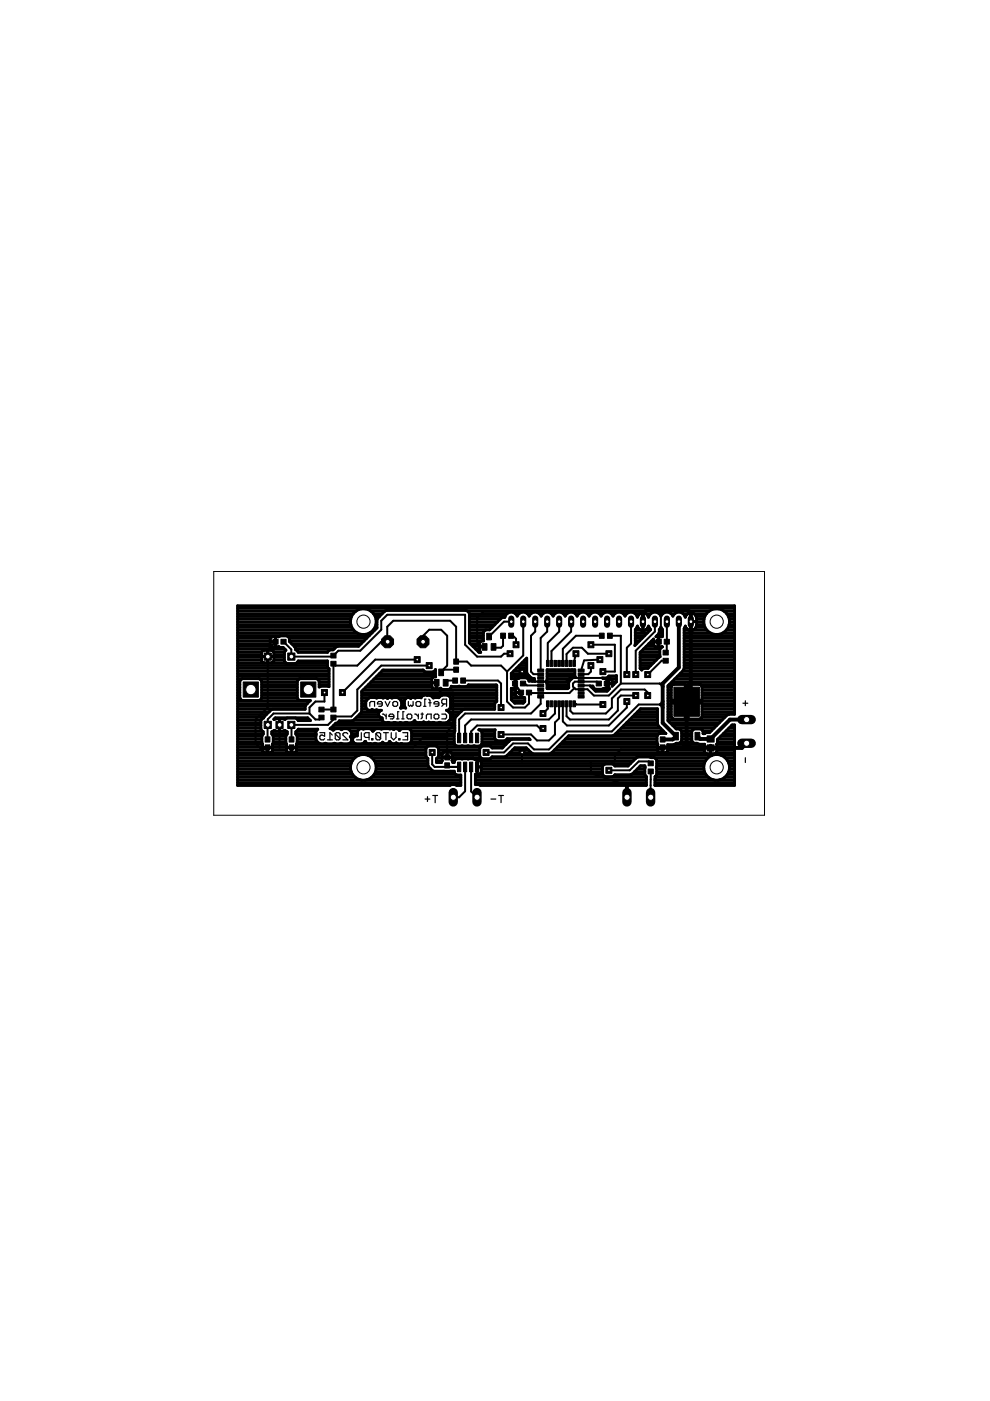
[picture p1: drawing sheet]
<svg xmlns="http://www.w3.org/2000/svg" width="210mm" height="297mm" viewBox="0 0 210 297" stroke-linecap="round" stroke-linejoin="round" font-family="sans-serif">
<g fill="none" stroke="#000" stroke-width=".25">
<path d="M67.8 155.3h1v.8l-.5-.2h-.2l-.3 .2v.5l.3 .3h.5l.2-.3M69.4 156.9h1.1M70.5 155.9l-.5-.6v1.6M71.1 155.6l.2-.3h.5l.3 .3v1M71.1 155.6v1l.2 .3h.5l.3-.3M71.1 155.6l1 1M73.7 155.6l-.2-.3h-.5l-.3 .3v.3l1 1h-1M76.6 155.3v1.6h-1M78.3 156.4h-.8l-.3-.3v-.5l.3-.3h.8v1.6M78.4 149.8v-.8l.3-.3h.7v1.1M78.8 156.6h.3v.3h-.3zM79.7 155.6l.2-.3h.6l.2 .3v1"/>
<path d="M79.7 155.6v1l.2 .3h.6l.2-.3M79.7 155.6l1 1M81 149.2h-1v-.2l.3-.3h.5l.2 .3v.5l-.2 .3h-.5M81.1 151.4h.2l.6 .5M81.3 155.3h1M81.7 148.7l.5 1.1 .5-1.1M81.8 155.3v1.6M81.9 151.4v1M83 155.3v1.1l.5 .5 .5-.5v-1.1M83.3 149l.2-.3h.6l.2 .3v.5l-.2 .3h-.6l-.2-.3zM83.5 151.9h-1v-.2l.2-.3h.5l.3 .3v.5l-.3 .2h-.5M84.1 152.4h.5"/>
<path d="M84.5 156.6h.3v.3h-.3zM84.6 150.9h-.3v1.5M85.2 152.4h.5M85.4 155.3h1v1.6h-1M85.7 150.9h-.3v1.5M85.9 156.1h.5M86.3 151.7l.3-.3h.5l.2 .3v.5l-.2 .2h-.5l-.3-.2zM86.6 148.7v.8l.2 .3 .3-.3 .2 .3 .3-.3v-.8M87.9 151.4h.3l.5 .5M88.2 149l.3-.3h.5l.2 .3v.5l-.2 .3h-.5l-.3-.3zM88.7 151.4v1M89.3 151.4h.5"/>
<path d="M89.5 151.2v1l-.2 .2M89.8 149.8h.5M90.3 148.2h-.2v1.6M90.4 152.4v-.7l.3-.3h.7v1M90.9 148.2l.3 .3v1.3M90.9 149h.5M92 151.7l.3-.3h.5l.2 .3v.5l-.2 .2h-.5l-.3-.2zM93 149.2h-1v-.2l.3-.3h.5l.2 .3v.5l-.2 .3h-.5M93.7 151.4h.7l.3 .3v.5l-.3 .2h-.7M94.2 149.2l-.5 .6M94.7 149.2h-.8l-.2-.2v-.5l.2-.3h.8v1.6M157.5 149.1h1"/>
<path d="M158 148.6v1M90.1 169.4h1M90.6 168.9v1M91.8 168.7h1M92.3 168.7v1.5M104.1 169.4h1M105.7 168.7h1M106.2 168.7v1.5M158 160.7v1"/>
</g>
<g fill="#000" stroke="#000" stroke-width=".21">
<path d="M57.9 135.6h1.1v1h-1.1zM59.6 135.6h1.1v1h-1.1zM70.1 138.5h1.1v1h-1.1zM96.2 139.7h1v1.1h-1zM102.2 136.5h1.1v1.4h-1.1zM103.2 134.3h1v1.4h-1zM104.1 136.5h1.1v1.4h-1.1zM106.2 134.2h1v1.1h-1zM107.8 134.2h1.1v1.1h-1.1zM127.1 134.2h1v1.1h-1zM128.8 134.2h1v1.1h-1zM139.1 135.6h1.1v1h-1.1z"/>
<path d="M140.6 139.6h1.1v1h-1.1zM140.6 137.9h1.1v1h-1.1zM140.8 135.6h1.1v1h-1.1zM56.2 157.9h1v1.1h-1zM56.2 156.2h1v1.1h-1zM61.3 157.9h1v1.1h-1zM61.3 156.2h1v1.1h-1zM67.6 151.6h1.1v1h-1.1zM67.6 149.9h1.1v1h-1.1zM70.1 151.6h1.1v1h-1.1zM70.1 149.9h1.1v1h-1.1zM70.1 140.2h1.1v1h-1.1z"/>
<path d="M92.1 144.1h1v1.4h-1zM93 141.9h1v1.4h-1zM94 144.1h1v1.4h-1zM96 143.7h1v1.1h-1zM96.2 141.4h1v1.1h-1zM97 155.4h.7v2.1h-.7zM97.7 143.7h1v1.1h-1zM98.3 155.4h.7v2.1h-.7zM99.5 155.4h.7v2.1h-.7zM100.8 155.4h.7v2.1h-.7zM108.6 144.4h1.1v1h-1.1zM109.9 146.3h1.1v1h-1.1z"/>
<path d="M110.3 144.4h1.1v1h-1.1zM111.6 146.3h1.1v1h-1.1zM114 147.4h1.3v.6h-1.3zM114 146.7h1.3v.5h-1.3zM114 145.9h1.3v.5h-1.3zM114 145.1h1.3v.5h-1.3zM114 144.3h1.3v.5h-1.3zM114 143.5h1.3v.5h-1.3zM114 142.7h1.3v.5h-1.3zM114 141.9h1.3v.5h-1.3zM115.9 148.6h.5v1.3h-.5zM115.9 140h.5v1.3h-.5z"/>
<path d="M116.6 148.6h.6v1.3h-.6zM116.6 140h.6v1.3h-.6zM117.5 148.6h.5v1.3h-.5zM117.5 140h.5v1.3h-.5zM118.3 148.6h.5v1.3h-.5zM118.3 140h.5v1.3h-.5zM119.1 148.6h.5v1.3h-.5zM119.1 140h.5v1.3h-.5zM119.8 148.6h.6v1.3h-.6zM119.8 140h.6v1.3h-.6zM120.6 148.6h.6v1.3h-.6zM120.6 140h.6v1.3h-.6z"/>
<path d="M121.5 148.6h.5v1.3h-.5zM121.5 140h.5v1.3h-.5zM122.6 141.9h1.2v.5h-1.2zM122.6 142.7h1.2v.5h-1.2zM122.6 143.5h1.2v.5h-1.2zM122.6 144.3h1.2v.5h-1.2zM122.6 145.1h1.2v.5h-1.2zM122.6 145.9h1.2v.5h-1.2zM122.6 146.7h1.2v.5h-1.2zM122.6 147.4h1.2v.6h-1.2zM126.4 144.4h1.1v1h-1.1zM128.1 144.4h1.1v1h-1.1z"/>
<path d="M140 156.2h1v1.1h-1zM140 157.9h1v1.1h-1zM142.8 155.3h1v1.6h-1zM142.9 145.7h5.4v6.2h-5.4zM147.4 155.3h1v1.6h-1zM149.9 156h1.5v1.3h-1.5zM149.9 157.9h1.5v1.3h-1.5zM94.3 161.7h1v1.1h-1zM94.3 160h1v1.1h-1zM97 161.6h.7v2h-.7zM98.3 161.6h.7v2h-.7zM99.5 161.6h.7v2h-.7z"/>
<path d="M100.8 161.6h.7v2h-.7zM137.4 163h1.1v1.1h-1.1zM137.4 161.3h1.1v1h-1.1z"/>
<circle cx="82.2" cy="136.1" r="1.38"/>
</g>
<g fill="none" stroke="#000" stroke-width=".42">
<path d="M58.4 136.1l-1.6 1.6v12.3l-2.6 2.5v5.1l1.3 1.3h.8l.4-.4h30.9l2.1-2.1h5.1M60.1 136.1l1.7 1.6v1.5h8.7l1.2-1.2h4.7l4.4-4.5v-1.9l1.3-1.3h16.5v6.4l2.6 2.5h5l.7-.6h1.2M88.5 139.8h-8.9l-7 7M89.7 136.1v-1.3l1.3-1.3h2.5l1.3 1.3v6.3l-1.3 1.3v.2l.6-.6h2.6M106.7 134.8v2.1l-.5 .4h-1.4l-.2-.1M108.4 134.8h.4l.6 .6v1.3M108.4 131.8h-1.6l-3.1 3.2M110.9 131.8v7.2l-3.4 3.4M113.5 131.8v2.1l-.9 .9v7.6l.5 .5h1.5M116 131.8v2.1l-1.4 1.4v6.8M118.6 131.8v2.1l-2.5 2.4v4.4M121.1 131.8v2.1l-4.2 4.1v2.7"/>
<path d="M122.1 138.6l-.4 2.1M125.3 136.7h5.1v5.7h-2.6M127.2 139.8l-3.4 .2-.6 2.1M127.6 134.8h-5.5l-2.8 2.8v3.1M129.1 138.6h-4.4l-1.3-1.3h-1.9l-1.4 1.4v2M129.3 134.8h2.3v10.1M133.8 131.8v4.6l-.9 .9v5.7M136.3 130.1l-.3-.4h-33.6l-1.2 1.3v5.1l1.1 1.1h.4M138.9 131.8v2.1l-4.1 4.1v5M140.1 129.1v5.1l-.4 .4v1.5M141.4 131.8v6.4l-.3 .2M59.3 153.7v4.8"/>
<path d="M65.6 151.3h-7.6l-1.2 1.2-.1 4.3M65.6 151.3l1.3 1.2h.8l.5-.4M68.8 146.8v1.9h-1.9l-1.3 1.3v1.3M91 141.1h-10.2l-5 5.1v4.4l-1.3 1.3h-3.6l-.2 .2v.4l-1.2 1.2h-7.7v3.1M91.6 159.5v2.6l.6 .5h5.1M92.6 144.8v1.1l.9 .9h2.6v7l-1.3 1.3v5.5h5.5l.9 .8v1.2l.1-1.2h29.1v-1.2l1.2-1.3h8.5l.4-.4M96.5 144.3h-1.5l-.5 .5M98.2 144.3h7.4l.6 .6v5.1M107.5 142.4l-1.3-1.3h-6.3l-.9-.8h-2.3v-7.4l-1.3-1.3h-12l-1.3 1.3 .1 3.2h-1.4l-5 5h-4.7l-.4-.4v9.7h-2.5M107.5 142.4v6.3l1.3 1.3h2.5l.9-.8v-2.4l8.5 .1 1.1-1M110.7 142.4l2.1 2.1h7.2l.8-.8h7.7l.6 .6v.2l-.4 .4 .4 .5v.2l-.6 .6h-2.6l-.8-.9h-1.9M110.7 159.5v1.9"/>
<path d="M110.9 144.9h.4l.4 .4h2.9M112 143.7h-2l-.6 .6v.4l-.2 .2 1.3 1.9M114.6 147.7v1.5l-2 2.1h-14l-1.3 1.2v4M115.1 154.5h-.6l-.6-.7h-12.7l-1.3 1.3v1.4M116.1 149.2v1.1l-1 1M117.7 149.2v2.1l-1.3 1.2h-16.5l-1.3 1.3v2.7M118.5 149.2v3.1l-.8 .9v2.5l-1.3 1.3h-2.5l-1.3-1.3h-6.4M121.7 149.2h.4v.2h5.7M125.3 141.1v1.3l-.6 .5h-1.5M127 144.9l-.4-.4h-4.7l-.4 .4v.7l.3 .3M131.6 144.9l-2.5 2.6h-3.2l-1.3-1.4h-2.6l-.2-.2M131.6 144.9h8.9"/>
<path d="M132.9 148.7v1.3l-3.8 3.8h-8.9l-.9-.8v-3.8M134.8 147.5h-3.2l-.6 .6v2.5l-1.9 1.9h-8.3l-.7-.7v-2.6M137.3 147.5v-.7l-.6-.6h-5.1l-1.9 1.9v1.9l-1.2 1.3h-7l-.6-.6v-1.5M139.9 144.9l.6 .7M140.5 149.4h-5.1l-5.7 5.7h-9.5l-3.8 3.8h-3.2l-1.2-1.3h-3.2l-1.9 1.9h-3.8M140.5 156.8l-.2 .2M140.5 148.7l-.6 .7 .6 .6M141.1 140.1h-.8l-3 2.9M94.8 162.3l.3 .3M98.6 162.6v5.2l-1.3 1.2h-1.2M99.9 162.6v5.2l1.2 1.2M125.3 161.4v2.6l7.6 2.5"/>
<path d="M138 161.8l-.4-.4h-2.2l-1.9 1.9h-4.4M138 163.6l-.1 5.4"/>
</g>
<path d="M136.3 131.8v-1.7l1-1h8.3l.9 .9v17.9l-.9 .9v9.7M143.9 131.8v9.7l-3.4 3.4v8.4l2.8 2.8-.7 .7h-2.1M144.9 158.3l.7-.7 .6 .7M158.3 157.6l-1 1-16.8-.1M158.3 152.6h-3.5l-4.1 4.1h-2.2l-.6-.6M132.9 166.5v2.5" fill="none" stroke="#000" stroke-width=".83"/>
<g fill="none" stroke="#000" stroke-width=".61">
<path d="M50.4 135.9h6.9M50.4 139.9h5.1M50.4 139.4h5.1M50.4 138.8h5.1M50.4 138.2h5.1M50.4 137.6h10M50.4 137.1h7.2M50.4 136.5h6.9M50.4 135.3h6.9M50.4 134.7h27.9M50.4 134.2h25.3M50.4 133.6h24.6"/>
<path d="M50.4 133h24.2M50.4 132.4h24M50.4 131.9h23.9M50.4 131.3h24M50.4 130.7h24.1M50.4 130.1h24.5M50.4 129.5h25.1M50.4 129h105.3M55.5 139.2h2.6M55.5 138.2l.4-.3h1.7l.4 .3M55.5 138.2v1.8l.1 .3 .3 .2M56.8 137.9v2.6"/>
<path d="M56.8 139.9h.1M56.8 139.4h.1M56.8 138.8h.1M56.8 138.2h.1M57.3 136.1h1.1M57.3 135.3v1.3l.3 .5M57.6 137.1l2.4 .2 .6 .5-.3 .5v1.8l.3 .5 2.1 .1 .5-.6h6.2v1.3l.3 .4M58 138.2h2.3M58 138.2l.1 1.8-.5 .5M58.1 139.9h2.2M58.1 139.4h2.2M58.1 138.8h2.2"/>
<path d="M58.4 135v2.1M58.4 135.9h.1M58.4 137.1h.1M58.4 136.5h.1M58.4 135.3h.1M61.3 135.3h16.4M61.4 135.9h15.8M61.8 136.5h14.8M62.4 137.1h9.1M62.7 137.6h8.1M63.2 138.2h6.3M71 137.4v.1"/>
<path d="M78.4 134.2h.5M78.6 129.5h3M79.1 133.6h.4M79.2 130.1h1.8M79.5 133h.4M79.5 130.7h1M79.7 132.4h.2M79.7 131.3h.3M79.8 131.9h.1M99.1 129.5h51.3M99.1 129.6l-.3-.2h-16.9l-.3 .2-1.5 1.5-.2 .3v1.7l-3.9 3.9h-4.4l-1 .8-.9 .1-.3 .4h-6.2l-.5-.5-.2-.6-1.1-1.2v-.6l-.3-.4-.3-.2h-1.4l-.3 .2h-1.5l-.3 .3M99.1 129.6l.4 .6"/>
<path d="M99.5 130.2v6.1l2 2h.4M99.5 135.3h3M99.5 134.7h3M99.5 134.2h3M99.5 133.6h3.4M99.5 133h4.9M99.5 132.4h5.4M99.5 131.9h6M99.5 131.3h6.6M99.5 130.7h7.6M99.5 130.1h8M99.7 136.5h2"/>
<path d="M100.3 137.1h1.4M100.9 137.6h.8M101.4 138.2h.4M101.7 137.2h1M102.2 135.9l-.3 .1-.2 .4v1.5l.2 .4M102.7 137.2h.1M107 130.9l-.7 .1-2.5 2.5h-.7l-.5 .4-.1 2h-3M107 130.9h.1M109.3 130.1h.7M111.3 139.9h.4M111.8 130.1h.8M114.4 130.1h.7"/>
<path d="M116.9 130.1h.7M119.5 130.1h.7M122 130.1h.7M124.5 130.1h.8M127.1 130.1h.7M129.6 130.1h.7M132.1 130.1h.8M134.7 130.1h1M134.7 135.9h.9M134.7 136.5h.3M134.7 135.3h1.4M134.7 134.7h2"/>
<path d="M134.7 134.2h2.6M134.7 133.6h1.2M135 133h.3M135.1 130.7h.1M135.1 132.7a1.21 1.21 0 0 0 1.2 1 1.21 1.21 0 0 0 1.2-1l.4 .8-3.3 3.4 .1-3.4zM135.7 130.1l-.6 .8a1.37 1.37 0 0 0-1.2-1.1 1.37 1.37 0 0 0-1.4 .8 1.36 1.36 0 0 0-1.2-.8 1.36 1.36 0 0 0-1.3 .8 1.36 1.36 0 0 0-1.3-.8 1.36 1.36 0 0 0-1.3 .8 1.36 1.36 0 0 0-1.2-.8 1.36 1.36 0 0 0-1.3 .8 1.36 1.36 0 0 0-1.3-.8 1.36 1.36 0 0 0-1.2 .8 1.36 1.36 0 0 0-1.3-.8 1.36 1.36 0 0 0-1.3 .8 1.36 1.36 0 0 0-1.2-.8 1.36 1.36 0 0 0-1.3 .8 1.36 1.36 0 0 0-1.3-.8 1.36 1.36 0 0 0-1.3 .8 1.36 1.36 0 0 0-1.2-.8 1.36 1.36 0 0 0-1.3 .8 1.36 1.36 0 0 0-1.3-.8 1.36 1.36 0 0 0-1.2 .8 1.38 1.38 0 0 0-1.4-.8 1.38 1.38 0 0 0-1.3 1.1M135.7 130.1l.5-.2 .8 .2M135.7 139.9h3.4M135.7 139.4h4M135.7 138.8h4.2M135.8 138.2h4.1M136.3 129.9v3.8"/>
<path d="M136.3 131.8h.1M136.3 133.6h.1M136.3 133h.1M136.3 132.4h.1M136.3 131.9h.1M136.3 131.3h.1M136.3 130.7h.1M136.3 130.1h.1M136.4 137.6h3.5M136.8 133.6h1.1M137 130.1l.5 .8a1.37 1.37 0 0 1 1.2-1.1 1.37 1.37 0 0 1 1.4 .8 1.36 1.36 0 0 1 1.3-.8 1.36 1.36 0 0 1 1.3 .8 1.39 1.39 0 0 1 1.4-.8 1.39 1.39 0 0 1 1.2 1.1l.5-.8M137 130.1h1"/>
<path d="M137 137.1h1.9M137.4 133h.2M137.5 130.7h.1M137.6 136.5h1M138.2 135.9h.4M138.6 136.1h1.1M138.9 137.1l1.5 .1-.2 .1-.3 .4 .1 1.5-2.6 2.5h-1.7M138.9 137.1l-.3-.5v-1.1l-2.9 2.8v3.4l.4 .4 .5-.4M139.3 134.7h1.2M139.7 135v2.1M139.7 135.9h.1M139.7 137.1h.1"/>
<path d="M139.7 136.5h.1M139.7 135.3h.1M139.7 134.2h.8M139.8 130.1h.7M139.8 133.6h.7M140.1 133h.1M140.1 133l.4 .5v1.4l-1.4 .1 .5-.6 .2-.9zM142.3 130.1h.7M144.8 130.1h1M145.1 135.9h10.6M145.1 139.9h10.6M145.1 139.4h10.6"/>
<path d="M145.1 138.8h10.6M145.1 138.2h10.6M145.1 137.6h10.6M145.1 137.1h10.6M145.1 136.5h10.6M145.1 135.3h10.6M145.1 134.7h10.6M145.1 134.2h5.5M145.1 133.6h.9M145.2 133h.2M145.2 130.7h.2M145.8 130.1a1.23 1.23 0 0 1 1.9 1v1.6l-.3 .5-.5 .4"/>
<path d="M146 133.6h.9M146 133.6l-.6-.5-.1-.4-.2 .6v8.4l-.2 .4-3.3 3.3v7.4l1.8 1.8h.6l.4 .3v2.4M146.5 131.8h1.2M146.5 129.9v3.8M146.5 133.6h.1M146.5 133h.1M146.5 132.4h.1M146.5 131.9h.1M146.5 131.3h.1M146.5 130.7h.1M146.5 130.1h.1M146.9 133.6h3"/>
<path d="M147.1 130.1h2.7M147.6 133h1.9M147.6 130.7h1.8M147.7 132.4h1.6M147.7 131.9h1.5M147.7 131.3h1.6M153.3 134.2h2.4M153.5 129.5h2.2M154 133.6h1.7M154.1 130.1h1.6M154.4 133h1.3M154.4 130.7h1.3"/>
<path d="M154.6 132.4h1.1M154.6 131.3h1.1M154.7 131.9h1M50.4 144.6h.4M50.4 141.7h19.2M50.4 140.5h10.2M50.4 153.2h4.9M50.4 145.1h.4M50.4 159.6h39.9M50.4 155.5h5.4M50.4 159h5.3M50.4 158.4h5.3"/>
<path d="M50.4 157.8h5.3M50.4 157.3h5.1M50.4 156.7h5.1M50.4 156.1h5.1M50.4 155h5.1M50.4 154.4h4.9M50.4 153.8h4.9M50.4 152.6h5M50.4 152.1h5.6M50.4 151.5h6.1M50.4 150.9h6.7M50.4 150.3h14.3"/>
<path d="M50.4 149.8h14.3M50.4 149.2h14.8M50.4 148.6h15.3M50.4 148h.5M50.4 147.4h.4M50.4 146.9h.4M50.4 146.3h.4M50.4 145.7h.4M50.4 144h.8M50.4 143.4h19.4M50.4 142.8h19.4M50.4 142.2h19.4"/>
<path d="M50.4 141.1h19M50.9 144.2l.5-.3h3.5l.5 .3 .1 3.8-.3 .4h-4l-.4-.4zM55.1 144h8.3M55.5 148h7.6M55.5 144.6h7.5M55.5 145.1h7.5M55.5 147.4h7.5M55.5 146.9h7.5M55.5 146.3h7.5M55.5 145.7h7.5M55.5 156.1v1.4l.2 .3M55.7 158.5h2.1"/>
<path d="M55.7 157.8v1.3l.1 .3 .4 .2M55.9 152.2h.1M55.9 152.2l-.3 .1-.3 .5v1.8l.1 .3 .4 .2v.5l-.3 .5M56.7 158.5v1.1M56.7 159h.1M57.6 155.5h3.3M57.8 157.8v1.3l-.1 .3-.4 .2M57.8 159h2.9M57.8 158.4h2.9M57.8 157.8h2.9M57.9 156.1l-.3-.5v-.4l.5-.3 .3 .1h1.7l.3-.1 .5 .3v.4l-.3 .5M57.9 156.1v1.4l-.1 .3"/>
<path d="M57.9 157.3h2.7M57.9 156.7h2.7M57.9 156.1h2.7M58 155h.3M58.1 152.5l.3-.3h6.8l.6 .6h-2.6l-.5-.6h-1.8l-.5 .3-.3-.1zM59.3 152.4v2.6M59.3 153.7h.1M59.3 153.2h.1M59.3 155h.1M59.3 154.4h.1M59.3 153.8h.1M59.3 152.6h.1"/>
<path d="M60.3 155h.2M60.4 152.5v.1M60.6 156.1v1.4l.1 .3M60.7 158.5h2.2M60.7 157.8v1.3l.2 .3 .3 .2M61.8 158.5v1.1M61.8 159h.1M62.7 155.5h4.3M62.9 157.8v1.3l-.2 .4-.3 .1M62.9 159h27.4M62.9 158.4h27.6M62.9 157.8h33.5"/>
<path d="M63 140.5h6.4M63 156.1v1.4l-.1 .3M63 157.3h4.3M63 156.7h4M63 156.1h4M63 155h4.1M63.2 152.6h2.5M67 155.5v1.3a1.41 1.41 0 0 0 2 .8h1.9a1.46 1.46 0 0 0 1.4 0l1.6 .1a.84 .84 0 0 0 .7-1M67 155.5a.84 .84 0 0 1 .4-.9h-4.2l-.5 .5v.5l.3 .5M67.4 144h2.4M67.7 144.6h2.1M67.7 145.1h2.1"/>
<path d="M69.7 141.8h.1M69.8 141.8v3.8l-1.8-.1-.3 .2v-1.2l-.1-.3-.5-.3h-3.5l-.5 .3v4l.5 .3h2.2a1.87 1.87 0 0 0-1.1 1.9h-6.9l-.3 .1-1.6 1.7M70.1 154.4h26.3M70.7 153.8h25.7M71.6 153.2l-.4 .1-1.2 1.2 .7 .3 .5-.3 1.3 .1a1.42 1.42 0 0 1 2.1 .8v.4l-.3 .4 .3 .5M71.6 153.2h10M74.3 155h1.6M74.4 156.1h.8M74.5 157.3h.3M74.6 155.5h1.2M74.6 156.7h.2M75.1 152.6h5.9"/>
<path d="M75.6 152.1h5M75.9 154.9a.85 .85 0 0 1 1.1-.3l1.4-.1 .6 .5 .8-.5h3.3l.4 .2a.83 .83 0 0 1 1.2 .2l.5-.4h1.4l.5 .4 .2 .3v1.8l-.2 .3-.5 .4-1.5-.1a1.02 1.02 0 0 1-1.1-.1 .83 .83 0 0 1-1 .1l-.4-.4a.85 .85 0 0 1-1.5 .2l-.2 .2a1.54 1.54 0 0 1-1.4 0h-1a.99 .99 0 0 1-1.1-.4l-.6 .5h-1.4a.86 .86 0 0 1-.6-1 .86 .86 0 0 1 1-.7zM76.2 151.5h4.1M76.6 150.9h3.8M76.7 150.3h1.1M76.7 149.8h.9M76.7 149.2h.9M76.7 148.6h.9M76.7 148h1.5M76.7 147.4h13.1M76.7 146.9h28.6M77 146.3h28.3"/>
<path d="M77.3 157.3h.2M77.6 145.7h14M78.1 145.1h13.4M78.2 148l-.6 .8v1.1a.84 .84 0 0 0 1.3 .5 .75 .75 0 0 0 .9 .1l1.1 .1-.5 .3M78.7 144.6h12.8M79 155h.1M79.3 144h12.2M79.9 143.4h12.4M80.4 150.9a.86 .86 0 0 0 .6 1.4 .85 .85 0 0 0 .4 .8 .85 .85 0 0 0 .9 0h3.8a1.47 1.47 0 0 0 1.4 0l.4-.3a1.53 1.53 0 0 0 1.9 .2 .97 .97 0 0 0 1.1 .1l.3 .1 .6-.1a1.54 1.54 0 0 0 1.4 0l1.4 .1 .8-.6M80.4 142.8h11.9M81 142.2h8.9M82.1 148l-3.6-.1-.3 .1"/>
<path d="M82.1 148l2.1-.1 .3 .1M82.1 153.2h.4M82.1 148h.1M82.6 157.3h.1M83.5 153.2h.3M84.5 148h1.6M84.5 148l.5 .5M84.9 153.2h.1M85 148.5h.1M85 148.5a1.46 1.46 0 0 1 0 1.5l-.1 .1h1.1l-.3-.4v-1.1M85.1 148.6h.6M85.1 149.8h.7"/>
<path d="M85.2 149.2h.5M85.9 153.2h.4M86.1 148l.3-.1 .7 .1M86.1 148l-.4 .6M87 148h.1M87.1 148h.1M87.1 148l.3-.1 .6 .1 .3-.1 1 .1v-.2a1.27 1.27 0 0 1 1.4-.4l.7 .1 .5 .5 1.1-.1 .7-.5 1.5 .1 .3 .6v1.8a.81 .81 0 0 1-.8 .7 1.22 1.22 0 0 1 .8 .9M87.2 157.3h9.1M87.2 155h9.2M87.3 155.5h9M87.3 156.7h9M87.3 156.1h9"/>
<path d="M87.3 153.2h1.1M88.9 153.2h.1M89.5 153.2h.6M90.7 153.2h.4M91.2 147.4h2.4M91.5 144.8h1.1v1.2M91.7 153.2h.3M92.2 142.2h.1M92.3 143.4l.1 .1-.7 .1-.2 .4v1.5l.5 .5 1.4-.1 .5 .3h1.2l.5-.3 .1-.4 3.1 .1 .5-.4 6 .1v3.4l-.4 .5v1.2h-6.5l-.3 .1-1.5 1.5-.2 .4v2.6M92.3 143.4v-1.5l-.5 .6h-1.6l-.5-.5h-8.5l-4.5 4.6v4.2l-.2 .4-1.5 1.5-.3 .1h-2.8l-.3 .4M92.6 145.1h.1M92.6 145.7h.1"/>
<path d="M92.8 158.4h9.1M93 159.6h1M93 159h8.7M93 153.2h.4M94 159.6l-.3 .4 .1 1.3-.2 .4h-1.1a1.63 1.63 0 0 1 .5-1.4v-1.6l-.3-.4-1.8-.1-.5 .3-.1 1.8 .4 .5v1.4l1 1.2 .3 .1h4.3a.69 .69 0 0 0 .6 .8h.8v2.2h-.9M94 159.6h1.7l.2 .4-.1 1.3 .2 .4h.3a.72 .72 0 0 1 .6-.8h3.5l.3 .1h.9l.3 .2 .1 2.6-.4 .4h-.8v2.1l1 .2h35.2l.1-1.8-.4-.5M94.7 153.2h1.7M94.8 159.5v1.1M94.8 159.6h.1M95 147.4h10.3M95.1 150.9h2.6M95.1 152.9h.1"/>
<path d="M95.3 150.3h9.6M95.4 152.6h1M95.5 148h9.8M95.5 151.5l-.1 1.1M95.5 152.1h1.1M95.5 151.5h1.6M95.5 149.8h9.4M95.5 149.2h9.4M95.5 148.6h9.8M95.6 159.6h6.1M95.7 145.7h9.6M96.4 155v2.9"/>
<path d="M96.4 157.9l.5 .3h4.7l.5-.3M96.4 155h.1M96.8 151.8h.1M97.8 150.8h.1M101.5 154.7h3.5l-.1 .2M101.5 154.7h.1M101.6 154.7l.3 .1 .3 .5-.1 2.6M102 155h2.9M102.1 157.8h5.2M102.2 155.5h2.7M102.2 157.3h5.6M102.2 156.7h2.8"/>
<path d="M102.2 156.1h2.7M104.2 158.4h2.5M104.9 154.9v1.6l.1 .3 .5 .3h1.5l.5-.5h4.7l.2 .2-3.8-.1-.4 .1-1.7 1.8h-2.1l-.6-.4h-1.5l-.6 .5v1.6l.3 .5 1.8 .1 .6-.5h2.7l2.1-1.9h2.4l1.1 1.2 .3 .1h3.6l.3-.1 3.7-3.7h9.3l.3-.1 5.6-5.6h3.6v3.2l.2 .4 1.6 1.6h-10.6M107.5 156.7h4.7M108.1 159.6h4.5M108.4 142.8l3.3-3.3v3.1l.1 .3a1.66 1.66 0 0 0 1.5 .9l.1 .6h-1.2l-.2-.4-.4-.3-3.2 .2zM108.4 145.9l1.1 .1-.2 1.4 .3 .4 1.7 .2v.8l-.4 .3h-1.7l-.8-.7zM108.4 148h2.9M108.4 147.4h1M108.4 146.9h.9M108.4 146.3h.9M108.4 143.4h3.9"/>
<path d="M108.4 142.8h3.4M108.6 148.6h2.7M108.7 159h3.3M108.9 142.2h2.8M109.2 144.6h.1M109.2 144.9h.1M109.2 143.9v2.1M109.2 145.1h.1M109.2 145.7h.1M109.2 144h.1M109.3 146.8h1.2v1.1M109.5 146h.1"/>
<path d="M109.5 141.7h2.2M110.1 141.1h1.6M110.5 147.4h.1M110.5 146.9h.1M110.7 140.5h1M112 144h1.3M113.4 144.4h.1M115.8 144.5l4.8 .1M115.8 144.5h.1M116 142h5.9l.1 1.6-.7 .2a1.71 1.71 0 0 0-.7 2l-.2 .2h-4.4v-1.1l-.2-.3 .2-.5zM116 145.1h4.6M116 145.7h4.6"/>
<path d="M116 144h5.1M116 143.4h5.9M116 142.8h5.9M116 142.2h5.9M117 159.6h32.5M117.6 159h21.8M118.2 158.4h21.2M118.7 157.8h20.7M119.3 157.3h20M119.9 156.7h19.4M120.5 156.1h18.8M122 143.6h.1"/>
<path d="M125.2 145.5h.5a.66 .66 0 0 0 .6 .6l3-.1-.6 .6h-2.4zM125.5 145.7h.3M126 146.3h3M127.7 143.7h.9l.5-.4 1.6-.1v1.3l-.9 1-.1-1.4-.4-.2h-1.3zM128.7 144.6h.1M128.7 143.9v2.1M128.7 144.9h1.1M128.7 145.1h.1M128.7 145.7h.1M128.7 144h.1M129.1 143.4h1.6M129.6 144h1.1"/>
<path d="M129.8 144.6h.9M129.8 145.1h.3M131.1 155h9.5M131.7 154.4h8.3M132.3 153.8h7.2M132.9 153.2h6.5M133.5 152.6h5.9M134 152.1h5.4M134.6 151.5h4.8M135.2 150.9h4.2M135.7 140.5h2.9M135.7 141.1h2.3"/>
<path d="M135.8 150.3h3.6M139.3 156.1v1.4l.1 .3M139.4 158.5h2.2M139.4 157.8v1.3l.5 .5M139.9 155.5l-.6 .6M140.5 158.5v1.1M140.5 159h.1M141.6 159h7.8M141.6 158.4h7.8M141.6 152.6h11.5M141.6 152.1h.8M141.6 151.5h.7"/>
<path d="M141.6 150.9h.7M141.6 150.3h.7M141.6 149.8h.7M141.6 149.2h.7M141.6 148.6h3.7M141.6 148h.7M141.6 147.4h.7M141.6 146.9h.7M141.6 146.3h.7M141.6 145.7h.7M141.9 145.1h13.8M142 153.2h10.5"/>
<path d="M142.5 144.6h13.2M142.6 153.8h9.4M142.8 145.1l-.5 .5v2.9h6.5v-2.9l-.1-.3-.3-.2M143 157.8h6.4M143 144h12.7M143.2 154.4h8.2M143.6 143.4h12.1M144.2 142.8h11.5M144.4 157.3l-.4 .3h-.6l-.6 .3h-1.2l-.1 1.3-.4 .4M144.4 157.3h2.4M144.4 155h2.3M144.5 155.5h2.2"/>
<path d="M144.5 156.7h2.2M144.5 156.1h2.2M144.8 142.2h10.9M145.1 141.7h10.6M145.1 140.5h10.6M145.1 141.1h10.6M145.3 145.1v7.3h-2.5l-.4-.3M145.3 152.1h.6M145.3 151.5h.6M145.3 150.9h.6M145.3 150.3h.6M145.3 149.8h.6"/>
<path d="M145.3 149.2h.6M145.3 148h.6M145.3 147.4h.6M145.3 146.9h.6M145.3 146.3h.6M145.3 145.7h.6M145.9 145.1v7.3h2.5l.3-.2 .1-3.1h-6.5l.1 3M145.9 148.6h9.8M146.8 157.3v-2.4l.4-.3h1.3a.79 .79 0 0 1 .6 1l.7-.3h.7l3.6-3.7 .5-.2h1.1v-23h-105.3v38.1h45l.4-.2 1 .2M146.8 157.3l.4 .3 2.2 .2M148.8 152.1h4.9M148.8 151.5h5.7"/>
<path d="M148.8 150.9h6.9M148.8 150.3h6.9M148.8 149.8h6.9M148.8 149.2h6.9M148.8 148h6.9M148.8 147.4h6.9M148.8 146.9h6.9M148.8 146.3h6.9M148.8 145.7h6.9M149 155h1.8M149.1 155.5h.3M149.4 157.8v1.5l.4 .5h1.7l.3-.1 .2-.4v-1.5"/>
<path d="M149.4 158.6h2.6M150.6 159.8v-1.8l.1 1.8M150.6 159.6h.1M150.6 159h.1M150.6 158.4h.1M151.8 159.6h3.9M152 157.8l.1-1 3.1-3.1h.5v12.8h-16.8v-1.1M152 159h3.7M152 158.4h3.7M152 157.8h3.7M152.1 157.3h3.6M152.2 156.7h3.5"/>
<path d="M152.8 156.1h2.9M153.4 155.5h2.3M154 155h1.7M154.5 154.4h1.2M155.1 153.8h.6M50.4 165.9h47.3M50.4 165.3h26M50.4 164.8h24.9M50.4 164.2h24.4M50.4 163.6h24.1M50.4 163h23.9M50.4 162.5h23.9"/>
<path d="M50.4 161.9h24M50.4 161.3h24.3M50.4 160.7h24.8M50.4 160.1h25.7M74.3 163a2.74 2.74 0 0 0 2.7 2.4 2.74 2.74 0 0 0 2.8-2.4M74.3 163a2.74 2.74 0 0 1 2.7-3 2.74 2.74 0 0 1 2.8 3M77.7 165.3h20M78 160.1h12.3M78.8 164.8h18.9M78.9 160.7h11.7M79.3 164.2h17.3M79.4 161.3h11.3"/>
<path d="M79.6 163.6h16.7M79.7 161.9h11M79.8 163h11.5M79.8 162.5h11M92.5 161.3h1.2M92.7 160.7h1M93 160.1h.7M93.7 160.6h2.2M94.8 160.1h.1M95.9 160.7h6.1M95.9 160.1h5.8M95.9 161.3h.5"/>
<path d="M100.8 165.9h36.3M100.8 165.3h36.3M100.8 164.8h36.3M100.8 164.2h27M101.2 161v3.2M101.2 162.6h.8M101.2 163.6h.1M101.2 163h.1M101.2 162.5h.1M101.2 161.9h.1M101.2 161.3h.1M102 161.3h32.3"/>
<path d="M102 163.6h25.7M102 163h25.7M102 162.5h25.8M102 161.9h31.7M104.1 160.7h30.8M107.5 160.1h43.5M133.9 164.2h2.8M134.5 163.6h2.2M135.1 163h1.6M135.7 162.5h1M136.7 164.2v-1.9h-.9l-1.8 1.8-.3 .2h-3.3l-.5 .4h-1.6l-.6-.6v-1.5l.1-.3 .5-.3h1.6l.5 .4h2.8l1.7-1.7 .4-.2 3.4 .1 .5 .6v3M138.9 165.4h.1"/>
<path d="M138.9 165.9h16.8M138.9 160.7h11.2M138.9 165.3h12.4M138.9 164.8h11.3M139.2 164.2l-.3 .5v.7M139.2 164.2h10.4M139.2 163.6h10.2M139.2 163h10M139.2 162.5h10M139.2 161.9h10.2M139.2 161.3h10.4M149.2 163a2.74 2.74 0 0 0 2.7 2.4 2.74 2.74 0 0 0 2.8-2.4"/>
<path d="M149.2 163a2.74 2.74 0 0 1 2.7-3 2.74 2.74 0 0 1 2.8 3M152.6 165.3h3.1M152.9 160.1h2.8M153.7 164.8h2M153.8 160.7h1.9M154.2 164.2h1.5M154.3 161.3h1.4M154.5 163.6h1.2M154.5 161.9h1.2M154.7 163h1M154.7 162.5h1"/>
<circle cx="77.1" cy="131.8" r="2.74"/>
<circle cx="151.9" cy="131.8" r="2.74"/>
</g>
<circle cx="82.2" cy="136.1" r=".51" fill="#fff" stroke="#000" stroke-width=".21"/>
<circle cx="89.7" cy="136.1" r="1.38" fill="#000" stroke="#000" stroke-width=".21"/>
<circle cx="89.7" cy="136.1" r=".51" fill="#fff" stroke="#000" stroke-width=".21"/>
<path d="M61 152.9h1.5v1.6h-1.5z" fill="#000" stroke="#000" stroke-width=".21"/>
<circle cx="61.8" cy="153.7" r=".51" fill="#fff" stroke="#000" stroke-width=".21"/>
<path d="M58.5 152.9h1.5v1.6h-1.5z" fill="#000" stroke="#000" stroke-width=".21"/>
<circle cx="59.3" cy="153.7" r=".51" fill="#fff" stroke="#000" stroke-width=".21"/>
<path d="M56 152.9h1.5v1.6h-1.5z" fill="#000" stroke="#000" stroke-width=".21"/>
<circle cx="56.8" cy="153.7" r=".51" fill="#fff" stroke="#000" stroke-width=".21"/>
<path d="M61 138.5h1.5v1.5h-1.5z" fill="#000" stroke="#000" stroke-width=".21"/>
<circle cx="61.8" cy="139.2" r=".51" fill="#fff" stroke="#000" stroke-width=".21"/>
<path d="M56 138.5h1.5v1.5h-1.5z" fill="#000" stroke="#000" stroke-width=".21"/>
<circle cx="56.8" cy="139.2" r=".51" fill="#fff" stroke="#000" stroke-width=".21"/>
<path d="M63.8 144.6h3.2v3.2h-3.2z" fill="#000" stroke="#000" stroke-width=".21"/>
<circle cx="65.4" cy="146.2" r="1.1" fill="#fff" stroke="#000" stroke-width=".21"/>
<path d="M51.6 144.6h3.2v3.2h-3.2z" fill="#000" stroke="#000" stroke-width=".21"/>
<circle cx="53.2" cy="146.2" r="1.1" fill="#fff" stroke="#000" stroke-width=".21"/>
<path d="M146.5 131.1v1.4" fill="none" stroke="#000" stroke-width="1.3"/>
<circle cx="146.5" cy="131.8" r=".4" fill="#fff" stroke="#000" stroke-width=".21"/>
<path d="M143.9 131.1v1.4" fill="none" stroke="#000" stroke-width="1.3"/>
<circle cx="144" cy="131.8" r=".4" fill="#fff" stroke="#000" stroke-width=".21"/>
<path d="M141.4 131.1v1.4" fill="none" stroke="#000" stroke-width="1.3"/>
<circle cx="141.4" cy="131.8" r=".4" fill="#fff" stroke="#000" stroke-width=".21"/>
<path d="M138.9 131.1v1.4" fill="none" stroke="#000" stroke-width="1.3"/>
<circle cx="138.9" cy="131.8" r=".4" fill="#fff" stroke="#000" stroke-width=".21"/>
<path d="M136.3 131.1v1.4" fill="none" stroke="#000" stroke-width="1.3"/>
<circle cx="136.3" cy="131.8" r=".4" fill="#fff" stroke="#000" stroke-width=".21"/>
<path d="M133.8 131.1v1.4" fill="none" stroke="#000" stroke-width="1.3"/>
<circle cx="133.8" cy="131.8" r=".4" fill="#fff" stroke="#000" stroke-width=".21"/>
<path d="M131.3 131.1v1.4" fill="none" stroke="#000" stroke-width="1.3"/>
<circle cx="131.3" cy="131.8" r=".4" fill="#fff" stroke="#000" stroke-width=".21"/>
<path d="M128.7 131.1v1.4" fill="none" stroke="#000" stroke-width="1.3"/>
<circle cx="128.7" cy="131.8" r=".4" fill="#fff" stroke="#000" stroke-width=".21"/>
<path d="M126.2 131.1v1.4" fill="none" stroke="#000" stroke-width="1.3"/>
<circle cx="126.2" cy="131.8" r=".4" fill="#fff" stroke="#000" stroke-width=".21"/>
<path d="M123.6 131.1v1.4" fill="none" stroke="#000" stroke-width="1.3"/>
<circle cx="123.7" cy="131.8" r=".4" fill="#fff" stroke="#000" stroke-width=".21"/>
<path d="M121.1 131.1v1.4" fill="none" stroke="#000" stroke-width="1.3"/>
<circle cx="121.1" cy="131.8" r=".4" fill="#fff" stroke="#000" stroke-width=".21"/>
<path d="M118.6 131.1v1.4" fill="none" stroke="#000" stroke-width="1.3"/>
<circle cx="118.6" cy="131.8" r=".4" fill="#fff" stroke="#000" stroke-width=".21"/>
<path d="M116 131.1v1.4" fill="none" stroke="#000" stroke-width="1.3"/>
<circle cx="116" cy="131.8" r=".4" fill="#fff" stroke="#000" stroke-width=".21"/>
<path d="M113.5 131.1v1.4" fill="none" stroke="#000" stroke-width="1.3"/>
<circle cx="113.5" cy="131.8" r=".4" fill="#fff" stroke="#000" stroke-width=".21"/>
<path d="M110.9 131.1v1.4" fill="none" stroke="#000" stroke-width="1.3"/>
<circle cx="111" cy="131.8" r=".4" fill="#fff" stroke="#000" stroke-width=".21"/>
<path d="M108.4 131.1v1.4" fill="none" stroke="#000" stroke-width="1.3"/>
<circle cx="108.4" cy="131.8" r=".4" fill="#fff" stroke="#000" stroke-width=".21"/>
<path d="M96.1 168v2" fill="none" stroke="#000" stroke-width="2"/>
<circle cx="96.1" cy="169" r=".66" fill="#fff" stroke="#000" stroke-width=".21"/>
<path d="M101.1 168v2" fill="none" stroke="#000" stroke-width="2"/>
<circle cx="101.2" cy="169" r=".66" fill="#fff" stroke="#000" stroke-width=".21"/>
<path d="M157.3 152.6h2" fill="none" stroke="#000" stroke-width="2"/>
<circle cx="158.3" cy="152.6" r=".66" fill="#fff" stroke="#000" stroke-width=".21"/>
<path d="M157.3 157.6h2" fill="none" stroke="#000" stroke-width="2"/>
<circle cx="158.3" cy="157.6" r=".66" fill="#fff" stroke="#000" stroke-width=".21"/>
<path d="M132.9 168v2" fill="none" stroke="#000" stroke-width="2"/>
<circle cx="132.9" cy="169" r=".66" fill="#fff" stroke="#000" stroke-width=".21"/>
<path d="M137.9 168v2" fill="none" stroke="#000" stroke-width="2"/>
<circle cx="138" cy="169" r=".66" fill="#fff" stroke="#000" stroke-width=".21"/>
<path d="M124.7 140.5h1.2v1.3h-1.2z" fill="#000" stroke="#000" stroke-width=".21"/>
<circle cx="125.3" cy="141.1" r=".3" fill="#fff" stroke="#000" stroke-width=".21"/>
<path d="M90.4 140.5h1.2v1.3h-1.2z" fill="#000" stroke="#000" stroke-width=".21"/>
<circle cx="91" cy="141.1" r=".3" fill="#fff" stroke="#000" stroke-width=".21"/>
<path d="M126.6 139.2h1.2v1.3h-1.2z" fill="#000" stroke="#000" stroke-width=".21"/>
<circle cx="127.2" cy="139.8" r=".3" fill="#fff" stroke="#000" stroke-width=".21"/>
<path d="M87.8 139.2h1.3v1.3h-1.3z" fill="#000" stroke="#000" stroke-width=".21"/>
<circle cx="88.5" cy="139.8" r=".3" fill="#fff" stroke="#000" stroke-width=".21"/>
<path d="M72 146.2h1.2v1.3h-1.2z" fill="#000" stroke="#000" stroke-width=".21"/>
<circle cx="72.6" cy="146.8" r=".3" fill="#fff" stroke="#000" stroke-width=".21"/>
<path d="M68.2 146.2h1.2v1.3h-1.2z" fill="#000" stroke="#000" stroke-width=".21"/>
<circle cx="68.8" cy="146.8" r=".3" fill="#fff" stroke="#000" stroke-width=".21"/>
<path d="M110 141.8h1.3v1.2h-1.3z" fill="#000" stroke="#000" stroke-width=".21"/>
<circle cx="110.7" cy="142.4" r=".3" fill="#fff" stroke="#000" stroke-width=".21"/>
<path d="M110 158.9h1.3v1.3h-1.3z" fill="#000" stroke="#000" stroke-width=".21"/>
<circle cx="110.7" cy="159.5" r=".3" fill="#fff" stroke="#000" stroke-width=".21"/>
<path d="M91 158.9h1.3v1.3h-1.3z" fill="#000" stroke="#000" stroke-width=".21"/>
<circle cx="91.7" cy="159.5" r=".3" fill="#fff" stroke="#000" stroke-width=".21"/>
<path d="M102.4 158.9h1.3v1.3h-1.3z" fill="#000" stroke="#000" stroke-width=".21"/>
<circle cx="103.1" cy="159.5" r=".3" fill="#fff" stroke="#000" stroke-width=".21"/>
<path d="M105.6 149.4h1.3v1.2h-1.3z" fill="#000" stroke="#000" stroke-width=".21"/>
<circle cx="106.3" cy="150" r=".3" fill="#fff" stroke="#000" stroke-width=".21"/>
<path d="M105.6 155.1h1.3v1.3h-1.3z" fill="#000" stroke="#000" stroke-width=".21"/>
<circle cx="106.3" cy="155.7" r=".3" fill="#fff" stroke="#000" stroke-width=".21"/>
<path d="M114.5 153.8h1.3v1.3h-1.3z" fill="#000" stroke="#000" stroke-width=".21"/>
<circle cx="115.1" cy="154.5" r=".3" fill="#fff" stroke="#000" stroke-width=".21"/>
<path d="M114.5 150.6h1.3v1.3h-1.3z" fill="#000" stroke="#000" stroke-width=".21"/>
<circle cx="115.1" cy="151.3" r=".3" fill="#fff" stroke="#000" stroke-width=".21"/>
<path d="M127.2 148.7h1.3v1.3h-1.3z" fill="#000" stroke="#000" stroke-width=".21"/>
<circle cx="127.8" cy="149.4" r=".3" fill="#fff" stroke="#000" stroke-width=".21"/>
<path d="M127.2 141.8h1.3v1.2h-1.3z" fill="#000" stroke="#000" stroke-width=".21"/>
<circle cx="127.8" cy="142.4" r=".3" fill="#fff" stroke="#000" stroke-width=".21"/>
<path d="M124.7 136.1h1.2v1.2h-1.2z" fill="#000" stroke="#000" stroke-width=".21"/>
<circle cx="125.3" cy="136.7" r=".3" fill="#fff" stroke="#000" stroke-width=".21"/>
<path d="M108.8 136.1h1.2v1.2h-1.2z" fill="#000" stroke="#000" stroke-width=".21"/>
<circle cx="109.4" cy="136.7" r=".3" fill="#fff" stroke="#000" stroke-width=".21"/>
<path d="M134.2 142.4h1.2v1.3h-1.2z" fill="#000" stroke="#000" stroke-width=".21"/>
<circle cx="134.8" cy="143" r=".3" fill="#fff" stroke="#000" stroke-width=".21"/>
<path d="M134.2 146.8h1.2v1.3h-1.2z" fill="#000" stroke="#000" stroke-width=".21"/>
<circle cx="134.8" cy="147.5" r=".3" fill="#fff" stroke="#000" stroke-width=".21"/>
<path d="M132.3 142.4h1.2v1.3h-1.2z" fill="#000" stroke="#000" stroke-width=".21"/>
<circle cx="132.9" cy="143" r=".3" fill="#fff" stroke="#000" stroke-width=".21"/>
<path d="M132.3 148.1h1.2v1.3h-1.2z" fill="#000" stroke="#000" stroke-width=".21"/>
<circle cx="132.9" cy="148.7" r=".3" fill="#fff" stroke="#000" stroke-width=".21"/>
<path d="M136.7 142.4h1.3v1.3h-1.3z" fill="#000" stroke="#000" stroke-width=".21"/>
<circle cx="137.4" cy="143" r=".3" fill="#fff" stroke="#000" stroke-width=".21"/>
<path d="M136.7 146.8h1.3v1.3h-1.3z" fill="#000" stroke="#000" stroke-width=".21"/>
<circle cx="137.4" cy="147.5" r=".3" fill="#fff" stroke="#000" stroke-width=".21"/>
<path d="M121.5 138h1.2v1.2h-1.2z" fill="#000" stroke="#000" stroke-width=".21"/>
<circle cx="122.1" cy="138.6" r=".3" fill="#fff" stroke="#000" stroke-width=".21"/>
<path d="M107.5 138h1.3v1.2h-1.3z" fill="#000" stroke="#000" stroke-width=".21"/>
<circle cx="108.2" cy="138.6" r=".3" fill="#fff" stroke="#000" stroke-width=".21"/>
<path d="M128.5 138h1.2v1.2h-1.2z" fill="#000" stroke="#000" stroke-width=".21"/>
<circle cx="129.1" cy="138.6" r=".3" fill="#fff" stroke="#000" stroke-width=".21"/>
<path d="M128.5 162.7h1.2v1.3h-1.2z" fill="#000" stroke="#000" stroke-width=".21"/>
<circle cx="129.1" cy="163.3" r=".3" fill="#fff" stroke="#000" stroke-width=".21"/>
<g fill="none" stroke="#000" stroke-width=".21">
<path d="M45.3 121.2h116.8v51.6h-116.8z"/>
<circle cx="77.1" cy="131.8" r="1.4"/>
<circle cx="152" cy="131.8" r="1.4"/>
<circle cx="77.1" cy="162.7" r="1.4"/>
<circle cx="152" cy="162.7" r="1.4"/>
</g>
</svg>
